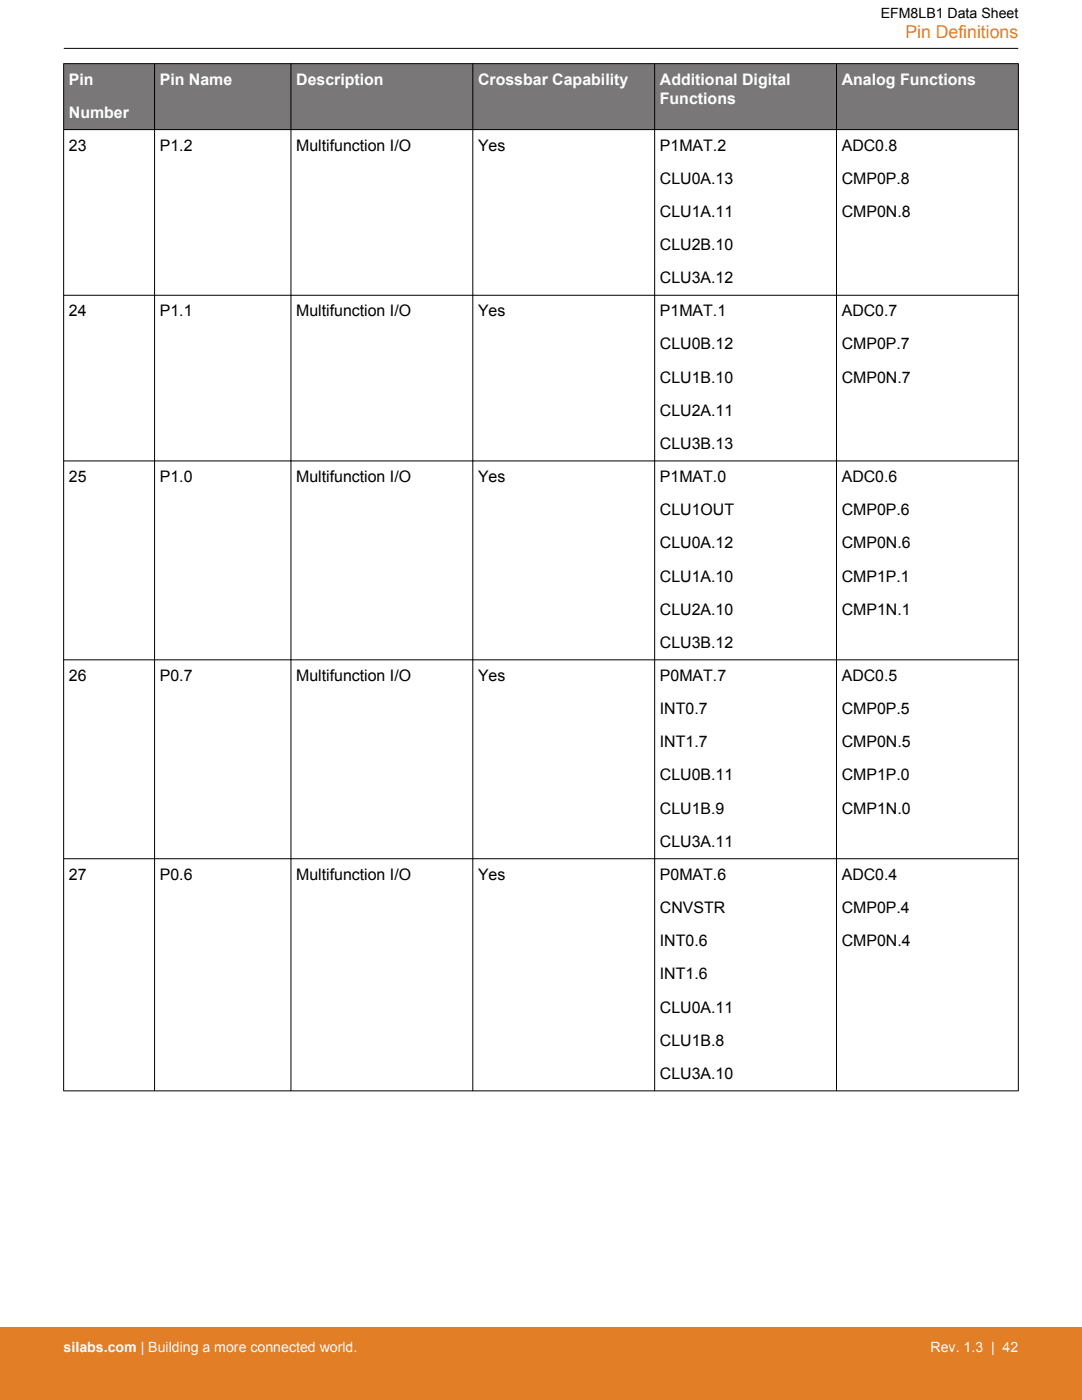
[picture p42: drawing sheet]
<svg xmlns="http://www.w3.org/2000/svg" width="216mm" height="279mm" viewBox="0 0 216 279" stroke-linecap="round" stroke-linejoin="round" font-family="sans-serif">
<defs><g id="words">
<text font-size="3.5" fill="#e27f26" x="180.7" y="7.5">Pin Definitions</text>
<g font-size="3.2" fill="#fff">
<text x="13.7" y="16.9">Pin</text>
<text x="31.9" y="16.9">Pin Name</text>
<text x="59.1" y="16.9">Description</text>
<text x="95.4" y="16.9">Crossbar Capability</text>
<text x="131.7" y="16.9">Additional Digital</text>
<text x="168" y="16.9">Analog Functions</text>
<text x="13.7" y="23.5">Number</text>
<text x="131.7" y="20.7">Functions</text>
</g>
<g font-size="3.2">
<text x="13.7" y="30">23</text>
<text x="31.9" y="30">P1.2</text>
<text x="59.1" y="30">Multifunction I/O</text>
<text x="95.4" y="30">Yes</text>
<text x="131.7" y="30">P1MAT.2</text>
<text x="168" y="30">ADC0.8</text>
<text x="131.7" y="36.7">CLU0A.13</text>
<text x="168" y="36.7">CMP0P.8</text>
<text x="131.7" y="43.3">CLU1A.11</text>
<text x="168" y="43.3">CMP0N.8</text>
<text x="131.7" y="49.9">CLU2B.10</text>
<text x="131.7" y="56.6">CLU3A.12</text>
<text x="13.7" y="63.1">24</text>
<text x="31.9" y="63.1">P1.1</text>
<text x="59.1" y="63.1">Multifunction I/O</text>
<text x="95.4" y="63.1">Yes</text>
<text x="131.7" y="63.1">P1MAT.1</text>
<text x="168" y="63.1">ADC0.7</text>
<text x="131.7" y="69.7">CLU0B.12</text>
<text x="168" y="69.7">CMP0P.7</text>
<text x="131.7" y="76.4">CLU1B.10</text>
<text x="168" y="76.4">CMP0N.7</text>
<text x="131.7" y="83">CLU2A.11</text>
<text x="131.7" y="89.6">CLU3B.13</text>
<text x="13.7" y="96.2">25</text>
<text x="31.9" y="96.2">P1.0</text>
<text x="59.1" y="96.2">Multifunction I/O</text>
<text x="95.4" y="96.2">Yes</text>
<text x="131.7" y="96.2">P1MAT.0</text>
<text x="168" y="96.2">ADC0.6</text>
<text x="131.7" y="102.8">CLU1OUT</text>
<text x="168" y="102.8">CMP0P.6</text>
<text x="131.7" y="109.4">CLU0A.12</text>
<text x="168" y="109.4">CMP0N.6</text>
<text x="131.7" y="116.1">CLU1A.10</text>
<text x="168" y="116.1">CMP1P.1</text>
<text x="131.7" y="122.7">CLU2A.10</text>
<text x="168" y="122.7">CMP1N.1</text>
<text x="131.7" y="129.3">CLU3B.12</text>
<text x="13.7" y="135.9">26</text>
<text x="31.9" y="135.9">P0.7</text>
<text x="59.1" y="135.9">Multifunction I/O</text>
<text x="95.4" y="135.9">Yes</text>
<text x="131.7" y="135.9">P0MAT.7</text>
<text x="168" y="135.9">ADC0.5</text>
<text x="131.7" y="142.5">INT0.7</text>
<text x="168" y="142.5">CMP0P.5</text>
<text x="131.7" y="149.1">INT1.7</text>
<text x="168" y="149.1">CMP0N.5</text>
<text x="131.7" y="155.8">CLU0B.11</text>
<text x="168" y="155.8">CMP1P.0</text>
<text x="131.7" y="162.4">CLU1B.9</text>
<text x="168" y="162.4">CMP1N.0</text>
<text x="131.7" y="169">CLU3A.11</text>
<text x="13.7" y="175.6">27</text>
<text x="31.9" y="175.6">P0.6</text>
<text x="59.1" y="175.6">Multifunction I/O</text>
<text x="95.4" y="175.6">Yes</text>
<text x="131.7" y="175.6">P0MAT.6</text>
<text x="168" y="175.6">ADC0.4</text>
<text x="131.7" y="182.2">CNVSTR</text>
<text x="168" y="182.2">CMP0P.4</text>
<text x="131.7" y="188.8">INT0.6</text>
<text x="168" y="188.8">CMP0N.4</text>
<text x="131.7" y="195.5">INT1.6</text>
<text x="131.7" y="202.1">CLU0A.11</text>
<text x="131.7" y="208.7">CLU1B.8</text>
<text x="131.7" y="215.4">CLU3A.10</text>
</g>
<text font-size="2.8" x="175.7" y="3.5">EFM8LB1 Data Sheet</text>
<g font-size="2.8" fill="#fff">
<text x="12.7" y="269.9">silabs.com | Building a more connected world.</text>
<text x="185.7" y="269.9">Rev. 1.3 | 42</text>
</g>
</g></defs>
<g fill="#797777">
<path d="M12.7 12.7h190.5v13.2h-190.5z" fill-rule="evenodd"/>
<path d="M12.7 12.7h190.5v13.2h-190.5z" fill-rule="evenodd"/>
</g>
<g fill="none" stroke="#000" stroke-width=".2">
<path d="M12.7 12.7h190.5M12.7 12.7v205M12.7 9.7h190.5M30.8 12.7v205M58.1 12.7v205M94.3 12.7v205M130.6 12.7v205M166.9 12.7v205M203.2 12.7v205M12.7 25.9h190.5M12.7 58.9h190.5M12.7 92h190.5"/>
<path d="M12.7 131.7h190.5M12.7 171.4h190.5M12.7 217.7h190.5"/>
</g>
<path d="M0 264.9h215.9v14.5h-215.9z" fill="#e27f26"/>
<use href="#words"/>
</svg>
